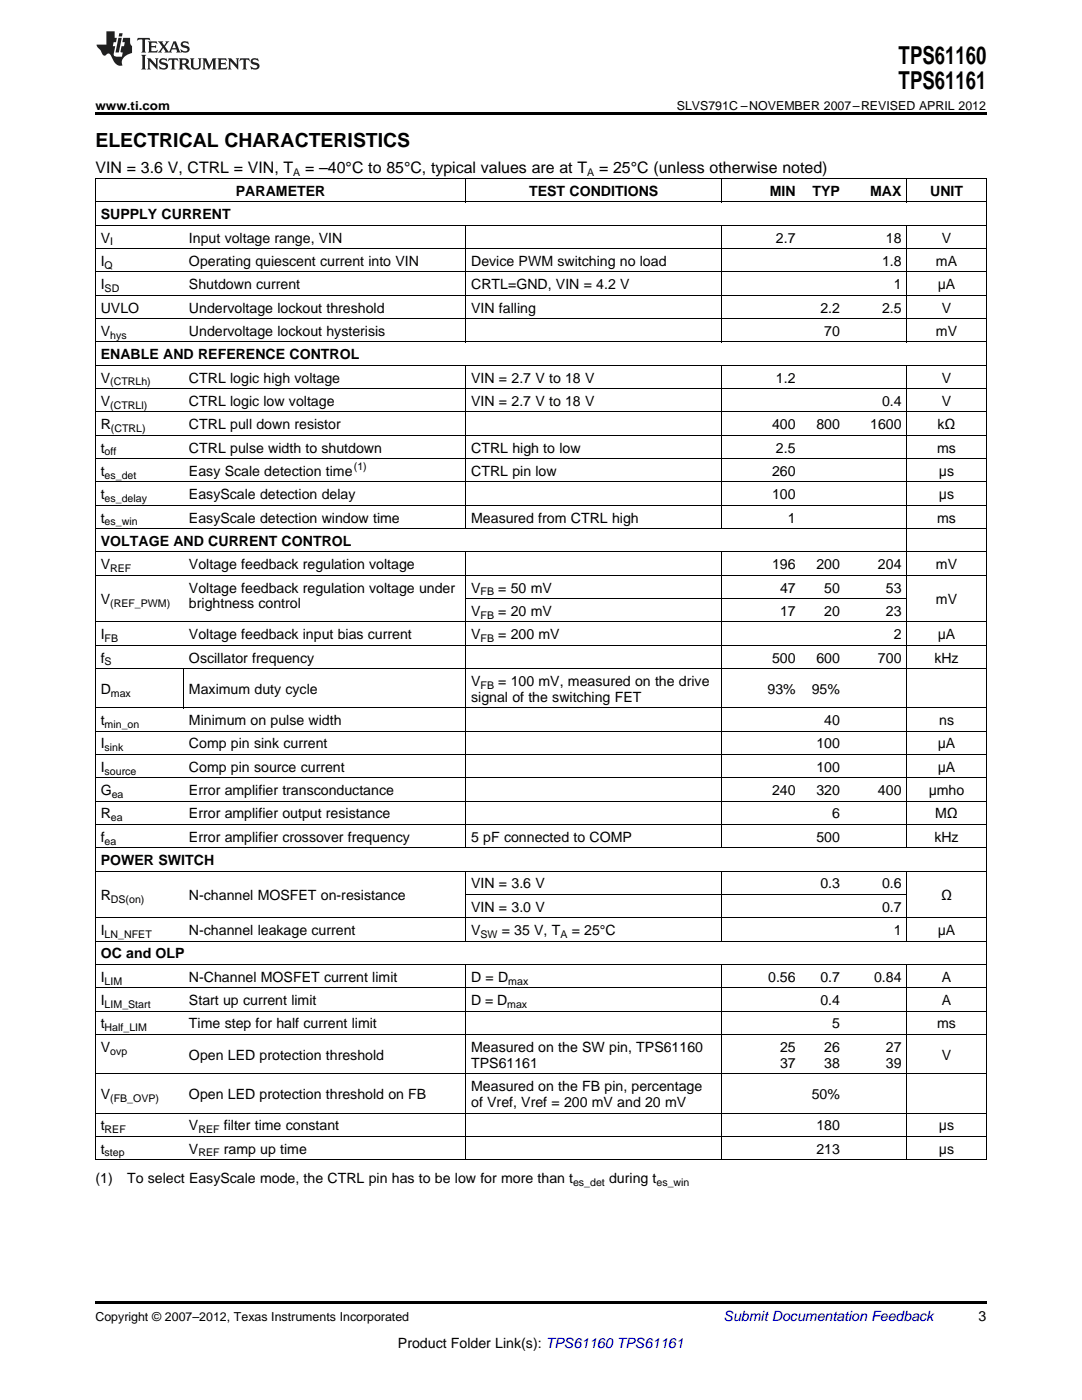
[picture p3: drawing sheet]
<svg xmlns="http://www.w3.org/2000/svg" width="216mm" height="279mm" viewBox="0 0 216 279" stroke-linecap="round" stroke-linejoin="round" font-family="sans-serif">
<defs><g id="words">
<g font-size="4.9">
<text x="179.3" y="12.8">TPS61160</text>
<text x="179.3" y="17.8">TPS61161</text>
</g>
<text font-size="3.9" x="19" y="29.3">ELECTRICAL CHARACTERISTICS</text>
<g font-size="3.2">
<text x="19" y="34.4">VIN = 3.6 V, CTRL = VIN, T</text>
<text x="60.9" y="34.4">= –40°C to 85°C, typical values are at T</text>
<text x="119.5" y="34.4">= 25°C (unless otherwise noted)</text>
</g>
<g font-size="2.8">
<text x="47.1" y="39.1">PARAMETER</text>
<text x="105.6" y="39.1">TEST CONDITIONS</text>
<text x="153.6" y="39.1">MIN</text>
<text x="162.1" y="39.1">TYP</text>
<text x="173.6" y="39.1">MAX</text>
<text x="185.6" y="39.1">UNIT</text>
<text x="20.1" y="43.7">SUPPLY CURRENT</text>
<text x="20.1" y="48.4">V</text>
<text x="20.1" y="53.1">I</text>
<text x="37.7" y="48.4">Input voltage range, VIN</text>
<text x="37.7" y="53.1">Operating quiescent current into VIN</text>
<text x="94" y="53.1">Device PWM switching no load</text>
<text x="154.8" y="48.4">2.7</text>
<text x="176" y="53.1">1.8</text>
<text x="176.8" y="48.4">18</text>
<text x="186.8" y="53.1">mA</text>
<text x="187.9" y="48.4">V</text>
<text x="20.1" y="57.7">I</text>
<text x="37.7" y="57.7">Shutdown current</text>
<text x="94" y="57.7">CRTL=GND, VIN = 4.2 V</text>
<text x="178.3" y="57.7">1</text>
<text x="187.1" y="57.7">μA</text>
<text x="20.1" y="62.4">UVLO</text>
<text x="37.7" y="62.4">Undervoltage lockout threshold</text>
<text x="94" y="62.4">VIN falling</text>
<text x="163.7" y="62.4">2.2</text>
<text x="176" y="62.4">2.5</text>
<text x="187.9" y="62.4">V</text>
<text x="20.1" y="67">V</text>
<text x="20.1" y="71.7">ENABLE AND REFERENCE CONTROL</text>
<text x="37.7" y="67">Undervoltage lockout hysterisis</text>
<text x="164.5" y="67">70</text>
<text x="186.8" y="67">mV</text>
<text x="20.1" y="76.3">V</text>
<text x="37.7" y="76.3">CTRL logic high voltage</text>
<text x="94" y="76.3">VIN = 2.7 V to 18 V</text>
<text x="154.8" y="76.3">1.2</text>
<text x="187.9" y="76.3">V</text>
<text x="20.1" y="81">V</text>
<text x="37.7" y="81">CTRL logic low voltage</text>
<text x="94" y="81">VIN = 2.7 V to 18 V</text>
<text x="176" y="81">0.4</text>
<text x="187.9" y="81">V</text>
<text x="20.1" y="85.7">R</text>
<text x="37.7" y="85.7">CTRL pull down resistor</text>
<text x="154.1" y="85.7">400</text>
<text x="162.9" y="85.7">800</text>
<text x="173.6" y="85.7">1600</text>
<text x="187.1" y="85.7">kΩ</text>
<text x="20.1" y="90.3">t</text>
<text x="20.1" y="95">t</text>
<text x="37.7" y="90.3">CTRL pulse width to shutdown</text>
<text x="37.7" y="95">Easy Scale detection time</text>
<text x="94" y="90.3">CTRL high to low</text>
<text x="94" y="95">CTRL pin low</text>
<text x="154.1" y="95">260</text>
<text x="154.8" y="90.3">2.5</text>
<text x="187" y="90.3">ms</text>
<text x="187.4" y="95">μs</text>
<text x="20.1" y="99.6">t</text>
<text x="37.7" y="99.6">EasyScale detection delay</text>
<text x="154.1" y="99.6">100</text>
<text x="187.4" y="99.6">μs</text>
<text x="20.1" y="104.3">t</text>
<text x="37.7" y="104.3">EasyScale detection window time</text>
<text x="94" y="104.3">Measured from CTRL high</text>
<text x="157.2" y="104.3">1</text>
<text x="187" y="104.3">ms</text>
<text x="20.1" y="108.9">VOLTAGE AND CURRENT CONTROL</text>
<text x="20.1" y="113.6">V</text>
<text x="37.7" y="113.6">Voltage feedback regulation voltage</text>
<text x="154.1" y="113.6">196</text>
<text x="162.9" y="113.6">200</text>
<text x="175.2" y="113.6">204</text>
<text x="186.8" y="113.6">mV</text>
<text x="37.7" y="118.3">Voltage feedback regulation voltage under</text>
<text x="94" y="118.3">V</text>
<text x="99.4" y="118.3">= 50 mV</text>
<text x="155.6" y="118.3">47</text>
<text x="164.5" y="118.3">50</text>
<text x="176.8" y="118.3">53</text>
<text x="20.1" y="120.6">V</text>
<text x="37.7" y="121.4">brightness control</text>
<text x="94" y="122.9">V</text>
<text x="99.4" y="122.9">= 20 mV</text>
<text x="155.6" y="122.9">17</text>
<text x="164.5" y="122.9">20</text>
<text x="176.8" y="122.9">23</text>
<text x="186.8" y="120.6">mV</text>
<text x="20.1" y="127.6">I</text>
<text x="37.7" y="127.6">Voltage feedback input bias current</text>
<text x="94" y="127.6">V</text>
<text x="99.4" y="127.6">= 200 mV</text>
<text x="178.3" y="127.6">2</text>
<text x="187.1" y="127.6">μA</text>
<text x="20.1" y="132.2">f</text>
<text x="37.7" y="132.2">Oscillator frequency</text>
<text x="94" y="136.9">V</text>
<text x="99.4" y="136.9">= 100 mV, measured on the drive</text>
<text x="154.1" y="132.2">500</text>
<text x="162.9" y="132.2">600</text>
<text x="175.2" y="132.2">700</text>
<text x="186.4" y="132.2">kHz</text>
<text x="20.1" y="138.5">D</text>
<text x="37.7" y="138.5">Maximum duty cycle</text>
<text x="94" y="140.1">signal of the switching FET</text>
<text x="153.1" y="138.5">93%</text>
<text x="162" y="138.5">95%</text>
<text x="20.1" y="144.7">t</text>
<text x="20.1" y="149.4">I</text>
<text x="37.7" y="144.7">Minimum on pulse width</text>
<text x="37.7" y="149.4">Comp pin sink current</text>
<text x="162.9" y="149.4">100</text>
<text x="164.5" y="144.7">40</text>
<text x="187.1" y="149.4">μA</text>
<text x="187.4" y="144.7">ns</text>
<text x="20.1" y="154">I</text>
<text x="37.7" y="154">Comp pin source current</text>
<text x="162.9" y="154">100</text>
<text x="187.1" y="154">μA</text>
<text x="20.1" y="158.7">G</text>
<text x="37.7" y="158.7">Error amplifier transconductance</text>
<text x="154.1" y="158.7">240</text>
<text x="162.9" y="158.7">320</text>
<text x="175.2" y="158.7">400</text>
<text x="185.3" y="158.7">μmho</text>
<text x="20.1" y="163.3">R</text>
<text x="20.1" y="168">f</text>
<text x="37.7" y="163.3">Error amplifier output resistance</text>
<text x="37.7" y="168">Error amplifier crossover frequency</text>
<text x="94" y="168">5 pF connected to COMP</text>
<text x="162.9" y="168">500</text>
<text x="166.1" y="163.3">6</text>
<text x="186.4" y="168">kHz</text>
<text x="186.6" y="163.3">MΩ</text>
<text x="20.1" y="172.6">POWER SWITCH</text>
<text x="20.1" y="179.6">R</text>
<text x="37.7" y="179.6">N-channel MOSFET on-resistance</text>
<text x="94" y="177.3">VIN = 3.6 V</text>
<text x="163.7" y="177.3">0.3</text>
<text x="176" y="177.3">0.6</text>
<text x="187.8" y="179.6">Ω</text>
<text x="94" y="182">VIN = 3.0 V</text>
<text x="176" y="182">0.7</text>
<text x="20.1" y="186.6">I</text>
<text x="20.1" y="191.3">OC and OLP</text>
<text x="37.7" y="186.6">N-channel leakage current</text>
<text x="94" y="186.6">V</text>
<text x="100.1" y="186.6">= 35 V, T</text>
<text x="114.1" y="186.6">= 25°C</text>
<text x="178.3" y="186.6">1</text>
<text x="187.1" y="186.6">μA</text>
<text x="20.1" y="195.9">I</text>
<text x="37.7" y="195.9">N-Channel MOSFET current limit</text>
<text x="94" y="195.9">D = D</text>
<text x="153.3" y="195.9">0.56</text>
<text x="163.7" y="195.9">0.7</text>
<text x="174.4" y="195.9">0.84</text>
<text x="187.9" y="195.9">A</text>
<text x="20.1" y="200.6">I</text>
<text x="37.7" y="200.6">Start up current limit</text>
<text x="94" y="200.6">D = D</text>
<text x="163.7" y="200.6">0.4</text>
<text x="187.9" y="200.6">A</text>
<text x="20.1" y="205.2">t</text>
<text x="20.1" y="209.9">V</text>
<text x="37.7" y="205.2">Time step for half current limit</text>
<text x="94" y="209.9">Measured on the SW pin, TPS61160</text>
<text x="155.6" y="209.9">25</text>
<text x="164.5" y="209.9">26</text>
<text x="166.1" y="205.2">5</text>
<text x="176.8" y="209.9">27</text>
<text x="187" y="205.2">ms</text>
<text x="37.7" y="211.5">Open LED protection threshold</text>
<text x="94" y="213.1">TPS61161</text>
<text x="155.6" y="213.1">37</text>
<text x="164.5" y="213.1">38</text>
<text x="176.8" y="213.1">39</text>
<text x="187.9" y="211.5">V</text>
<text x="20.1" y="219.3">V</text>
<text x="37.7" y="219.3">Open LED protection threshold on FB</text>
<text x="94" y="217.7">Measured on the FB pin, percentage</text>
<text x="94" y="220.9">of Vref, Vref = 200 mV and 20 mV</text>
<text x="162" y="219.3">50%</text>
<text x="20.1" y="225.6">t</text>
<text x="37.7" y="225.6">V</text>
<text x="44.7" y="225.6">filter time constant</text>
<text x="162.9" y="225.6">180</text>
<text x="187.4" y="225.6">μs</text>
<text x="20.1" y="230.2">t</text>
<text x="37.7" y="230.2">V</text>
<text x="44.7" y="230.2">ramp up time</text>
<text x="162.9" y="230.2">213</text>
<text x="187.4" y="230.2">μs</text>
<text x="19" y="236.1">(1)</text>
<text x="25.4" y="236.1">To select EasyScale mode, the CTRL pin has to be low for more than t</text>
<text x="121.5" y="236.1">during t</text>
<text x="195.3" y="263.6">3</text>
<text x="79.4" y="269">Product Folder Link(s): TPS61160 TPS61161</text>
</g>
<text font-size="2.8" fill="#0000c8" x="144.4" y="263.6">Submit Documentation Feedback</text>
<g font-size="2.5">
<text x="19" y="21.9">www.ti.com</text>
<text x="135" y="21.9">SLVS791C –NOVEMBER 2007–REVISED APRIL 2012</text>
<text x="19" y="263.6">Copyright © 2007–2012, Texas Instruments Incorporated</text>
</g>
<g font-size="2.1">
<text x="58.5" y="35.1">A</text>
<text x="117.2" y="35.1">A</text>
<text x="20.9" y="53.6">Q</text>
<text x="22" y="49">I</text>
<text x="20.9" y="58.3">SD</text>
<text x="22" y="67.6">hys</text>
<text x="22" y="76.9">(CTRLh)</text>
<text x="22" y="81.6">(CTRLl)</text>
<text x="22.1" y="86.2">(CTRL)</text>
<text x="20.9" y="90.9">off</text>
<text x="20.9" y="95.5">es_det</text>
<text x="70.6" y="93.8">(1)</text>
<text x="20.9" y="100.2">es_delay</text>
<text x="20.9" y="104.8">es_win</text>
<text x="22" y="114.2">REF</text>
<text x="95.9" y="118.8">FB</text>
<text x="22" y="121.1">(REF_PWM)</text>
<text x="95.9" y="123.5">FB</text>
<text x="20.9" y="128.1">FB</text>
<text x="95.9" y="128.1">FB</text>
<text x="20.9" y="132.8">S</text>
<text x="95.9" y="137.4">FB</text>
<text x="22.1" y="139">max</text>
<text x="20.9" y="145.3">min_on</text>
<text x="20.9" y="149.9">sink</text>
<text x="20.9" y="154.6">source</text>
<text x="22.3" y="159.2">ea</text>
<text x="22.1" y="163.9">ea</text>
<text x="20.9" y="168.6">ea</text>
<text x="22.1" y="180.2">DS(on)</text>
<text x="20.9" y="187.2">LN_NFET</text>
<text x="95.9" y="187.2">SW</text>
<text x="111.8" y="187.2">A</text>
<text x="20.9" y="196.5">LIM</text>
<text x="101.4" y="196.5">max</text>
<text x="20.9" y="201.2">LIM_Start</text>
<text x="101.2" y="201.2">max</text>
<text x="20.9" y="205.8">Half_LIM</text>
<text x="22" y="210.5">ovp</text>
<text x="22" y="219.9">(FB_OVP)</text>
<text x="20.9" y="226.1">REF</text>
<text x="39.6" y="226.1">REF</text>
<text x="20.9" y="230.8">step</text>
<text x="39.6" y="230.8">REF</text>
<text x="114.3" y="236.6">es_det</text>
<text x="131" y="236.6">es_win</text>
</g>
</g></defs>
<g fill="#231f20">
<path d="M27.5 7.6l-.1 .5 .4-.2h.6v.1v2.1l-.2 .4h1l-.3-.4v-2.1l.1-.1h.5l.5 .2-.2-.5zM29.5 8.3l.2 .3v1.5l-.2 .4h1.8l.2-.6a1.04 1.04 0 0 1-1.3 .2v-.7h.6l.3 .2v-.6l-.3 .2h-.6v-.6l.8-.1 .4 .3-.2-.5zM31.5 8.3l.9 1.1-.9 1.1h.8l-.2-.2 .5-.7 .4 .7-.2 .2h1.5l-.1-.2 .1-.4h.9l.1 .4-.2 .2h1l-.3-.3-.7-1.9h-.5l-.9 2-.8-1 .9-1h-.8l.1 .3-.3 .5-.4-.6 .2-.2zM34.7 8.6l.4 1h-.7zM36.3 8.4a.63 .63 0 0 0-.2 .7 .63 .63 0 0 0 .6 .4l.6 .2 .1 .2a.75 .75 0 0 1-.7 .4 .75 .75 0 0 1-.6-.5l.1 .7 .1-.1a1.11 1.11 0 0 0 1.5-.6 1.13 1.13 0 0 0-1.2-.8l-.1-.4a1.04 1.04 0 0 1 1.2 .2l-.2-.5-.1 .1-.5-.2zM28.2 10.9l.2 .4v2.2l-.2 .4h1l-.3-.4v-2.2l.3-.4zM29.3 11.6l.3 .4v1.5l-.3 .4h.8l-.2-.4v-1.3l1.5 1.7v-1.9l.2-.4h-.7l.2 .4v.9l-1.1-1.3zM32 11.8a.62 .62 0 0 0-.2 .7 .62 .62 0 0 0 .6 .4l.6 .1 .1 .3a.76 .76 0 0 1-.7 .3 .76 .76 0 0 1-.6-.4l.1 .7 .1-.1a1.11 1.11 0 0 0 1.5-.6 1.13 1.13 0 0 0-1.2-.8l-.1-.4a1.04 1.04 0 0 1 1.2 .2l-.2-.6-.1 .1-.5-.1zM33.7 11.6l-.2 .6a.61 .61 0 0 1 .8-.3v1.6l-.2 .4h.9l-.2-.4v-1.6a.63 .63 0 0 1 .8 .3l-.2-.6zM35.6 11.6l.3 .4v1.5l-.3 .4h1l-.2-.2v-.8l.5 .2a.76 .76 0 0 0 1.2 .7l-1-1a.58 .58 0 0 0 .6-.5 .58 .58 0 0 0-.5-.6zM36.4 11.9h.1a.45 .45 0 0 1 .5 .1 .45 .45 0 0 1 .1 .5l-.7 .2zM37.9 11.6l.2 .2a2.17 2.17 0 0 0 .3 1.9 .99 .99 0 0 0 1.6-.6v-1.1l.2-.4h-.7l.2 .2a1.92 1.92 0 0 1-.2 1.8 .6 .6 0 0 1-.9-.5v-1.1l.2-.4zM40.4 11.6l.2 .4v1.5l-.2 .4h.7l-.2-.4v-1.4l.8 1.8 .8-1.8v1.4l-.2 .4h.9l-.2-.4v-1.5l.2-.4h-.8l-.6 1.5-.6-1.5zM43.4 11.6l.2 .4v1.5l-.2 .4h1.8l.2-.6a1.04 1.04 0 0 1-1.3 .1v-.6h.5l.4 .2v-.6l-.4 .2h-.5v-.7h.8l.3 .3-.1-.6zM45.5 11.6l.2 .4v1.5l-.2 .4h.7l-.2-.4v-1.3l1.5 1.7v-1.9l.2-.4h-.7l.2 .4v.9l-1.1-1.3zM47.9 11.6l-.1 .6a.61 .61 0 0 1 .8-.3v1.6l-.3 .4h1l-.3-.4 .1-1.6a.63 .63 0 0 1 .7 .3l-.1-.6zM50.2 11.8a.62 .62 0 0 0-.2 .7 .62 .62 0 0 0 .6 .4l.6 .1 .2 .3a.76 .76 0 0 1-.8 .3 .76 .76 0 0 1-.6-.4l.1 .7 .2-.1a1.11 1.11 0 0 0 1.5-.6 1.13 1.13 0 0 0-1.3-.8l-.1-.4a1.04 1.04 0 0 1 1.2 .2l-.1-.6-.2 .1-.5-.1z"/>
<path d="M21.2 6.3v2.6h-1.9l.1 .4 .7 .9a.91 .91 0 0 0 1 .8 .56 .56 0 0 1 .5-.3 .56 .56 0 0 1 .5 .3l.4 .8a1.53 1.53 0 0 0 1.9 1.2 1.54 1.54 0 0 1 1-2.1l.9-.3v-1.4a1.52 1.52 0 0 1-.3-1.6h-1.4l-.2 .8h.5l-.2 .8h-.4l-.2 1v.2l.4 .1-.2 .8a1.93 1.93 0 0 1-1.6-.3l.3-1.8h-.5l.2-.8h.4l.2-.8h-.4v-1.3zM23.6 7.6l-.6 2.9h.7l.6-2.9zM23.8 6.6l-.1 .7h.6l.2-.7z"/>
</g>
<path d="M19 22.5h177.8v.5h-177.8zM19 259.7h177.8v.5h-177.8z" fill="#000"/>
<g fill="none" stroke="#000" stroke-width=".2">
<path d="M19 35.6h177.8M19.1 35.7v195.8M92.9 35.7v4.7M144 35.7v4.7M180.9 35.7v4.7M196.8 35.7v195.8M19 58.9h177.8M19 54.3h177.8M19 49.6h177.8M19 45h177.8M19 40.3h177.8M92.9 45v23.3"/>
<path d="M144 45v23.3M180.9 45v23.3M19 77.6h177.8M19 72.9h177.8M19 68.2h177.8M19 63.6h177.8M92.9 73v32.6M144 73v32.6M180.9 73v96.3M19 96.2h177.8M19 91.5h177.8M19 86.9h177.8"/>
<path d="M19 82.2h177.8M19 114.8h177.8M19 110.2h177.8M19 105.5h177.8M19 100.8h177.8M92.9 110.2v59.1M93 119.5h88M144 110.2v59.1M19 133.4h177.8M19 128.8h177.8M19 124.1h177.8M36.6 133.5v7.8"/>
<path d="M19 159.9h177.8M19 155.2h177.8M19 150.6h177.8M19 145.9h177.8M19 141.3h177.8M19 173.9h177.8M19 169.2h177.8M19 164.6h177.8M92.9 173.9v14M93 178.5h88M144 173.9v14M180.9 173.9v14"/>
<path d="M19 197.1h177.8M19 192.5h177.8M19 187.8h177.8M19 183.2h177.8M92.9 192.5v39M144 192.5v39M180.9 192.5v39M19 214.3h177.8M19 206.5h177.8M19 201.8h177.8M19 231.4h177.8M19 226.8h177.8"/>
<path d="M19 222.1h177.8"/>
</g>
<use href="#words"/>
</svg>
